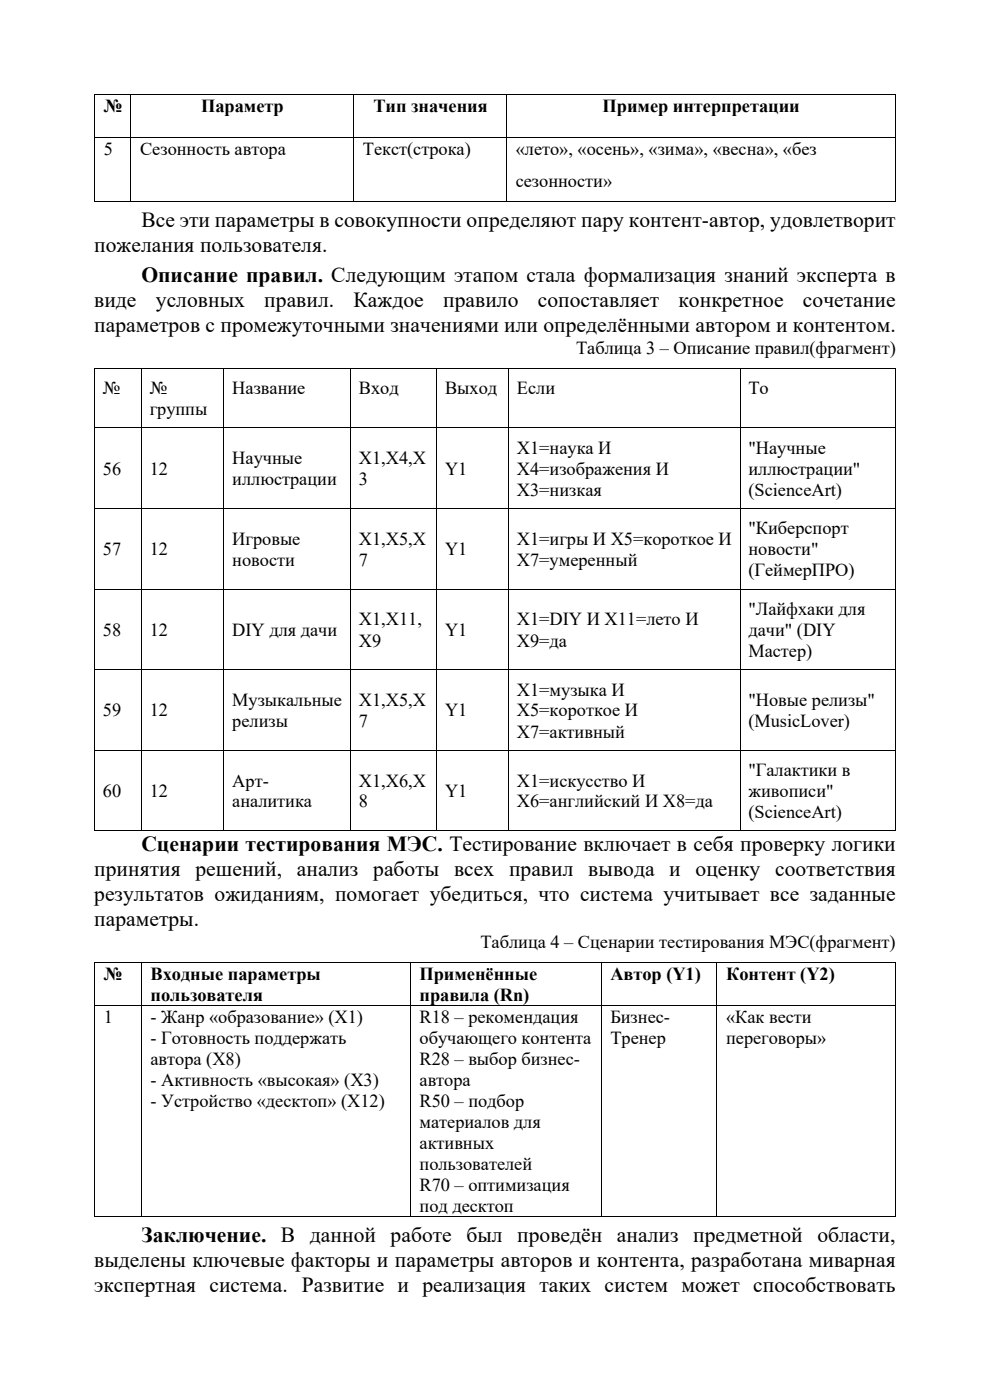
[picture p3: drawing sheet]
<svg xmlns="http://www.w3.org/2000/svg" width="210mm" height="297mm" viewBox="0 0 210 297" stroke-linecap="round" stroke-linejoin="round" font-family="sans-serif">
<defs><g id="words">
<g font-size="4.6">
<text x="20" y="53.5">пожелания пользователя.</text>
<text x="30" y="48.2">Все эти параметры в совокупности определяют пару контент-автор, удовлетворит</text>
<text x="30" y="59.8">Описание правил. Следующим этапом стала формализация знаний эксперта в</text>
<text x="20" y="65.1">виде</text>
<text x="33.1" y="65.1">условных</text>
<text x="56.1" y="65.1">правил.</text>
<text x="75" y="65.1">Каждое</text>
<text x="94" y="65.1">правило</text>
<text x="114.1" y="65.1">сопоставляет</text>
<text x="143.9" y="65.1">конкретное</text>
<text x="170.3" y="65.1">сочетание</text>
<text x="20" y="70.4">параметров с промежуточными значениями или определёнными автором и контентом.</text>
<text x="20" y="185.8">принятия решений, анализ работы всех правил вывода и оценку соответствия</text>
<text x="30" y="180.6">Сценарии тестирования МЭС. Тестирование включает в себя проверку логики</text>
<text x="20" y="191.1">результатов ожиданиям, помогает убедиться, что система учитывает все заданные</text>
<text x="20" y="196.4">параметры.</text>
<text x="30" y="263.5">Заключение. В данной работе был проведён анализ предметной области,</text>
<text x="20" y="268.7">выделены ключевые факторы и параметры авторов и контента, разработана миварная</text>
<text x="20" y="274.1">экспертная система. Развитие и реализация таких систем может способствовать</text>
</g>
<g font-size="3.9">
<text x="22" y="23.8">№</text>
<text x="42.7" y="23.8">Параметр</text>
<text x="79.2" y="23.8">Тип значения</text>
<text x="127.8" y="23.8">Пример интерпретации</text>
<text x="22" y="32.9">5</text>
<text x="29.7" y="32.9">Сезонность автора</text>
<text x="77" y="32.9">Текст(строка)</text>
<text x="109.4" y="32.9">«лето», «осень», «зима», «весна», «без</text>
<text x="109.4" y="39.7">сезонности»</text>
<text x="122.2" y="75">Таблица 3 – Описание правил(фрагмент)</text>
<text x="21.8" y="83.7">№</text>
<text x="31.7" y="83.7">№</text>
<text x="49.3" y="83.7">Название</text>
<text x="76.1" y="83.7">Вход</text>
<text x="94.4" y="83.7">Выход</text>
<text x="109.6" y="83.7">Если</text>
<text x="158.7" y="83.7">То</text>
<text x="31.7" y="88.1">группы</text>
<text x="21.8" y="100.8">56</text>
<text x="31.7" y="100.8">12</text>
<text x="49.3" y="98.5">Научные</text>
<text x="76.1" y="98.5">X1,X4,X</text>
<text x="94.4" y="100.8">Y1</text>
<text x="109.6" y="96.3">X1=наука И</text>
<text x="109.6" y="100.8">X4=изображения И</text>
<text x="158.7" y="96.3">&quot;Научные</text>
<text x="158.7" y="100.8">иллюстрации&quot;</text>
<text x="49.3" y="103">иллюстрации</text>
<text x="76.1" y="103">3</text>
<text x="109.6" y="105.2">X3=низкая</text>
<text x="158.7" y="105.2">(ScienceArt)</text>
<text x="158.7" y="113.4">&quot;Киберспорт</text>
<text x="21.8" y="117.8">57</text>
<text x="31.7" y="117.8">12</text>
<text x="49.3" y="115.6">Игровые</text>
<text x="76.1" y="115.6">X1,X5,X</text>
<text x="94.4" y="117.8">Y1</text>
<text x="109.6" y="115.6">X1=игры И X5=короткое И</text>
<text x="158.7" y="117.8">новости&quot;</text>
<text x="49.3" y="120.1">новости</text>
<text x="76.1" y="120.1">7</text>
<text x="109.6" y="120.1">X7=умеренный</text>
<text x="158.7" y="122.3">(ГеймерПРО)</text>
<text x="158.7" y="130.5">&quot;Лайфхаки для</text>
<text x="21.8" y="134.9">58</text>
<text x="31.7" y="134.9">12</text>
<text x="49.3" y="134.9">DIY для дачи</text>
<text x="76.1" y="132.7">X1,X11,</text>
<text x="76.1" y="137.2">X9</text>
<text x="94.4" y="134.9">Y1</text>
<text x="109.6" y="132.7">X1=DIY И X11=лето И</text>
<text x="109.6" y="137.2">X9=да</text>
<text x="158.7" y="134.9">дачи&quot; (DIY</text>
<text x="158.7" y="139.4">Мастер)</text>
<text x="49.3" y="149.8">Музыкальные</text>
<text x="76.1" y="149.8">X1,X5,X</text>
<text x="109.6" y="147.6">X1=музыка И</text>
<text x="158.7" y="149.8">&quot;Новые релизы&quot;</text>
<text x="21.8" y="152">59</text>
<text x="31.7" y="152">12</text>
<text x="49.3" y="154.3">релизы</text>
<text x="76.1" y="154.3">7</text>
<text x="94.4" y="152">Y1</text>
<text x="109.6" y="152">X5=короткое И</text>
<text x="158.7" y="154.3">(MusicLover)</text>
<text x="109.6" y="156.5">X7=активный</text>
<text x="49.3" y="166.9">Арт-</text>
<text x="76.1" y="166.9">X1,X6,X</text>
<text x="109.6" y="166.9">X1=искусство И</text>
<text x="158.7" y="164.6">&quot;Галактики в</text>
<text x="21.8" y="169.1">60</text>
<text x="31.7" y="169.1">12</text>
<text x="49.3" y="171.3">аналитика</text>
<text x="76.1" y="171.3">8</text>
<text x="94.4" y="169.1">Y1</text>
<text x="109.6" y="171.3">X6=английский И X8=да</text>
<text x="158.7" y="169.1">живописи&quot;</text>
<text x="158.7" y="173.6">(ScienceArt)</text>
<text x="101.9" y="201.1">Таблица 4 – Сценарии тестирования МЭС(фрагмент)</text>
<text x="22" y="207.9">№</text>
<text x="31.9" y="207.9">Входные параметры</text>
<text x="89" y="207.9">Применённые</text>
<text x="129.5" y="207.9">Автор (Y1)</text>
<text x="154" y="207.9">Контент (Y2)</text>
<text x="31.9" y="212.3">пользователя</text>
<text x="89" y="212.3">правила (Rn)</text>
<text x="22" y="217">1</text>
<text x="31.9" y="217">- Жанр «образование» (X1)</text>
<text x="31.9" y="221.5">- Готовность поддержать</text>
<text x="89" y="217">R18 – рекомендация</text>
<text x="89" y="221.5">обучающего контента</text>
<text x="129.5" y="217">Бизнес-</text>
<text x="129.5" y="221.5">Тренер</text>
<text x="154" y="217">«Как вести</text>
<text x="154" y="221.5">переговоры»</text>
<text x="31.9" y="226">автора (X8)</text>
<text x="89" y="226">R28 – выбор бизнес-</text>
<text x="31.9" y="230.4">- Активность «высокая» (X3)</text>
<text x="89" y="230.4">автора</text>
<text x="31.9" y="234.9">- Устройство «десктоп» (X12)</text>
<text x="89" y="234.9">R50 – подбор</text>
<text x="89" y="239.4">материалов для</text>
<text x="89" y="243.8">активных</text>
<text x="89" y="248.2">пользователей</text>
<text x="89" y="252.7">R70 – оптимизация</text>
<text x="89" y="257.2">под десктоп</text>
</g>
</g></defs>
<g fill="#000">
<path d="M20 20h.2v.2h-.2zM27.7 20h.2v.2h-.2zM74.9 20h.2v.2h-.2zM107.4 20h.2v.2h-.2zM189.9 20h.2v.2h-.2zM20 29.1h.2v.2h-.2zM27.7 29.1h.2v.2h-.2zM74.9 29.1h.2v.2h-.2zM107.4 29.1h.2v.2h-.2zM189.9 29.1h.2v.2h-.2zM20 42.8h.2v.1h-.2zM27.7 42.8h.2v.1h-.2z"/>
<path d="M74.9 42.8h.2v.1h-.2zM107.4 42.8h.2v.1h-.2zM189.9 42.8h.2v.1h-.2zM20 78.1h.2v1.9h-.2zM20 78.1h.2v.1h-.2zM29.9 78.2h.2v1.8h-.2zM29.9 78.1h.2v.1h-.2zM47.4 78.2h.2v1.8h-.2zM47.4 78.1h.2v.1h-.2zM74.3 78.2h.1v1.8h-.1zM74.3 78.1h.1v.1h-.1zM92.5 78.2h.2v1.8h-.2z"/>
<path d="M92.5 78.1h.2v.1h-.2zM107.8 78.2h.1v1.8h-.1zM107.8 78.1h.1v.1h-.1zM156.9 78.2h.2v1.8h-.2zM156.9 78.1h.2v.1h-.2zM189.9 78.1h.2v1.9h-.2zM189.9 78.1h.2v.1h-.2zM20 90.7h.2v1.9h-.2zM29.9 90.7h.2v1.9h-.2zM47.4 90.7h.2v1.9h-.2zM74.3 90.7h.1v1.9h-.1zM92.5 90.7h.2v1.9h-.2z"/>
<path d="M107.8 90.7h.1v1.9h-.1zM156.9 90.7h.2v1.9h-.2zM189.9 90.7h.2v1.9h-.2zM20 107.8h.2v1.9h-.2zM29.9 107.8h.2v1.9h-.2zM47.4 107.8h.2v1.9h-.2zM74.3 107.8h.1v1.9h-.1zM92.5 107.8h.2v1.9h-.2zM107.8 107.8h.1v1.9h-.1zM156.9 107.8h.2v1.9h-.2zM189.9 107.8h.2v1.9h-.2zM20 124.9h.2v1.9h-.2z"/>
<path d="M29.9 124.9h.2v1.9h-.2zM47.4 124.9h.2v1.9h-.2zM74.3 124.9h.1v1.9h-.1zM92.5 124.9h.2v1.9h-.2zM107.8 124.9h.1v1.9h-.1zM156.9 124.9h.2v1.9h-.2zM189.9 124.9h.2v1.9h-.2zM20 142h.2v1.9h-.2zM20 159.1h.2v1.9h-.2zM29.9 142h.2v1.9h-.2zM29.9 159.1h.2v1.9h-.2zM47.4 142h.2v1.9h-.2z"/>
<path d="M47.4 159.1h.2v1.9h-.2zM74.3 142h.1v1.9h-.1zM74.3 159.1h.1v1.9h-.1zM92.5 142h.2v1.9h-.2zM92.5 159.1h.2v1.9h-.2zM107.8 142h.1v1.9h-.1zM107.8 159.1h.1v1.9h-.1zM156.9 142h.2v1.9h-.2zM156.9 159.1h.2v1.9h-.2zM189.9 142h.2v1.9h-.2zM189.9 159.1h.2v1.9h-.2zM20 176.2h.2v.2h-.2z"/>
<path d="M29.9 176.2h.2v.2h-.2zM47.4 176.2h.2v.2h-.2zM74.3 176.2h.1v.2h-.1zM92.5 176.2h.2v.2h-.2zM107.8 176.2h.1v.2h-.1zM156.9 176.2h.2v.2h-.2zM189.9 176.2h.2v.2h-.2zM20 204.1h.2v.2h-.2zM20 213.2h.2v.2h-.2zM29.9 204.1h.2v.2h-.2zM29.9 213.2h.2v.2h-.2zM87 204.1h.1v.2h-.1z"/>
<path d="M87 213.2h.1v.2h-.1zM127.4 204.1h.2v.2h-.2zM127.4 213.2h.2v.2h-.2zM152 204.1h.1v.2h-.1zM152 213.2h.1v.2h-.1zM189.9 204.1h.2v.2h-.2zM189.9 213.2h.2v.2h-.2zM20 258.1h.2v.1h-.2zM29.9 258.1h.2v.1h-.2zM87 258.1h.1v.1h-.1zM127.4 258.1h.2v.1h-.2zM152 258.1h.1v.1h-.1z"/>
<path d="M189.9 258.1h.2v.1h-.2z"/>
</g>
<g fill="none" stroke="#000" stroke-width=".21">
<path d="M20.1 20.2v8.9M20.1 29.3v13.5M20.2 20.1h7.5M20.2 29.2h7.5M27.8 20.2v8.9M27.8 29.3v13.5M27.9 20.1h47M27.9 29.2h47M75 20.2v8.9M75 29.3v13.5M75.1 20.1h32.3M75.1 29.2h32.3"/>
<path d="M107.5 20.2v8.9M107.5 29.3v13.5M107.6 20.1h82.3M107.6 29.2h82.3M190 20.2v8.9M190 29.3v13.5M20.2 42.8h7.5M27.9 42.8h47M75.1 42.8h32.3M107.6 42.8h82.3M20.2 78.1h9.7M30.1 78.1h17.3"/>
<path d="M47.6 78.1h26.7M74.4 78.1h18.1M92.7 78.1h15.1M107.9 78.1h49M157.1 78.1h32.8M20.1 80v10.7M20.1 92.6v15.2M20.2 90.8h9.7M30 80v10.7M30 92.6v15.2M30.1 90.8h17.3M47.5 80v10.7"/>
<path d="M47.5 92.6v15.2M47.6 90.8h26.7M74.3 80v10.7M74.3 92.6v15.2M74.4 90.8h18.1M92.6 80v10.7M92.6 92.6v15.2M92.7 90.8h15.1M107.9 80v10.7M107.9 92.6v15.2M107.9 90.8h49M157 80v10.7"/>
<path d="M157 92.6v15.2M157.1 90.8h32.8M190 80v10.7M190 92.6v15.2M20.1 109.7v15.2M20.2 107.9h9.7M30 109.7v15.2M30.1 107.9h17.3M47.5 109.7v15.2M47.6 107.9h26.7M74.3 109.7v15.2M74.4 107.9h18.1"/>
<path d="M92.6 109.7v15.2M92.7 107.9h15.1M107.9 109.7v15.2M107.9 107.9h49M157 109.7v15.2M157.1 107.9h32.8M190 109.7v15.2M20.1 126.8v15.2M20.2 125h9.7M30 126.8v15.2M30.1 125h17.3M47.5 126.8v15.2"/>
<path d="M47.6 125h26.7M74.3 126.8v15.2M74.4 125h18.1M92.6 126.8v15.2M92.7 125h15.1M107.9 126.8v15.2M107.9 125h49M157 126.8v15.2M157.1 125h32.8M190 126.8v15.2M20.1 143.9v15.2M20.2 142.1h9.7"/>
<path d="M20.2 159.2h9.7M30 143.9v15.2M30.1 142.1h17.3M30.1 159.2h17.3M47.5 143.9v15.2M47.6 142.1h26.7M47.6 159.2h26.7M74.3 143.9v15.2M74.4 142.1h18.1M74.4 159.2h18.1M92.6 143.9v15.2M92.7 142.1h15.1"/>
<path d="M92.7 159.2h15.1M107.9 143.9v15.2M107.9 142.1h49M107.9 159.2h49M157 143.9v15.2M157.1 142.1h32.8M157.1 159.2h32.8M190 143.9v15.2M20.1 161v15.2M20.2 176.3h9.7M30 161v15.2M30.1 176.3h17.3"/>
<path d="M47.5 161v15.2M47.6 176.3h26.7M74.3 161v15.2M74.4 176.3h18.1M92.6 161v15.2M92.7 176.3h15.1M107.9 161v15.2M107.9 176.3h49M157 161v15.2M157.1 176.3h32.8M190 161v15.2M20.1 204.3v8.9"/>
<path d="M20.1 213.4v44.7M20.2 204.2h9.7M20.2 213.3h9.7M30 204.3v8.9M30 213.4v44.7M30.1 204.2h56.9M30.1 213.3h56.9M87 204.3v8.9M87 213.4v44.7M87.1 204.2h40.3M87.1 213.3h40.3M127.5 204.3v8.9"/>
<path d="M127.5 213.4v44.7M127.6 204.2h24.4M127.6 213.3h24.4M152.1 204.3v8.9M152.1 213.4v44.7M152.1 204.2h37.8M152.1 213.3h37.8M190 204.3v8.9M190 213.4v44.7M20.2 258.1h9.7M30.1 258.1h56.9M87.1 258.1h40.3"/>
<path d="M127.6 258.1h24.4M152.1 258.1h37.8"/>
</g>
<use href="#words"/>
</svg>
